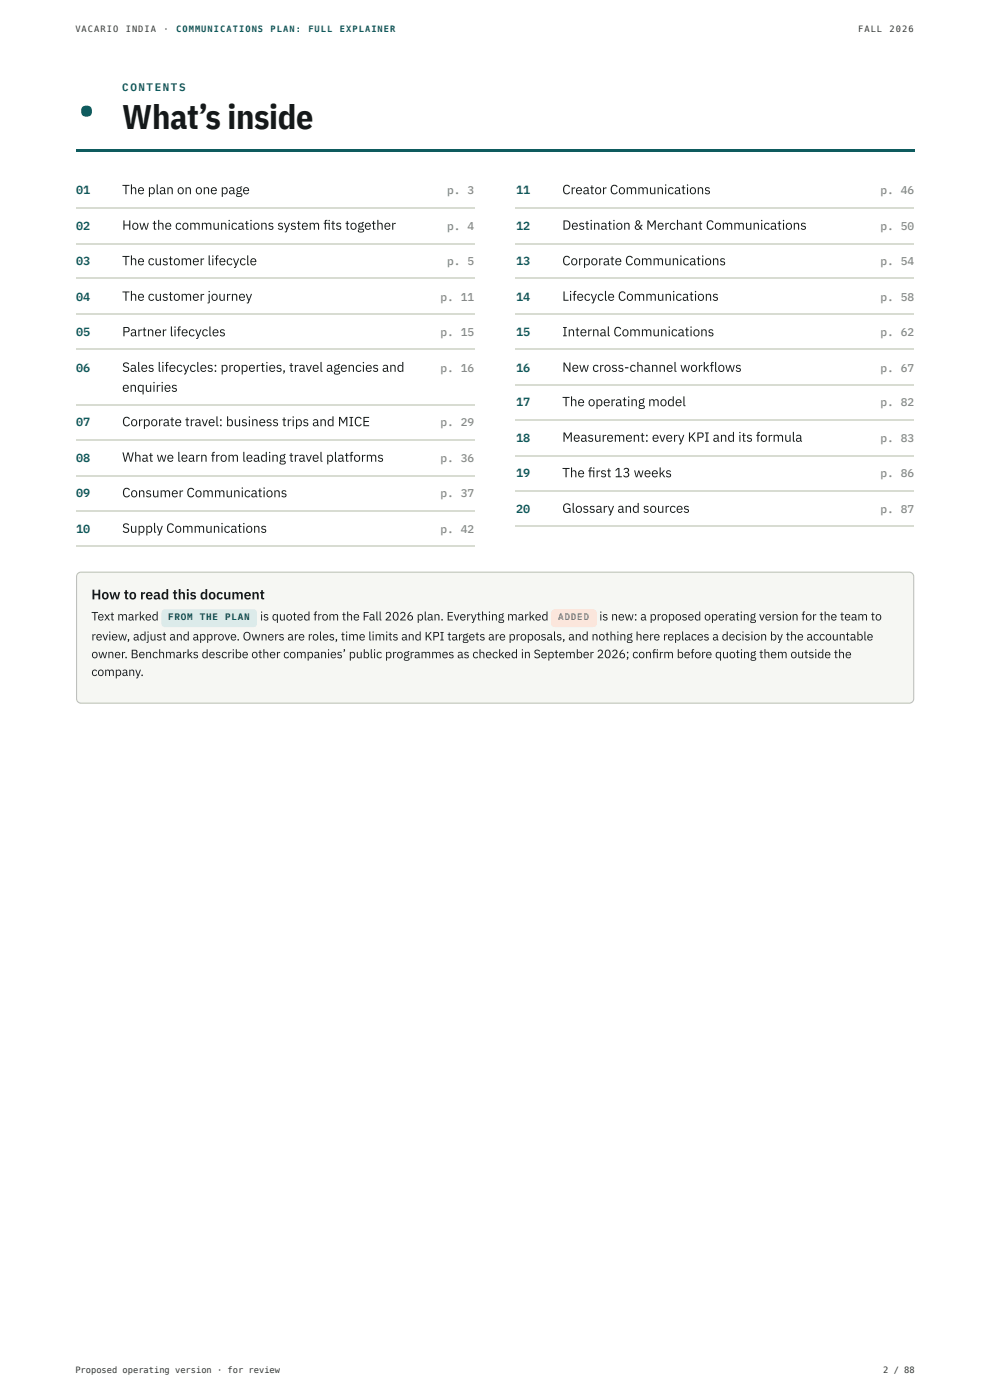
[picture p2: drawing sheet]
<svg xmlns="http://www.w3.org/2000/svg" width="210mm" height="297mm" viewBox="0 0 210 297" stroke-linecap="round" stroke-linejoin="round" font-family="sans-serif">
<defs><g id="words">
<text font-size="13.8" fill="#0e5b5e" x="16.1" y="27.8">·</text>
<text font-size="7.2" fill="#15191a" x="26" y="27.3">What’s inside</text>
<text font-size="3" fill="#15191a" x="19.4" y="127.3">How to read this document</text>
<g font-size="2.8" fill="#15191a">
<text x="25.9" y="41.2">The plan on one page</text>
<text x="119.4" y="41.2">Creator Communications</text>
<text x="25.9" y="48.8">How the communications system fts together</text>
<text x="68.7" y="48.8">i</text>
<text x="119.4" y="48.8">Destination &amp; Merchant Communications</text>
<text x="25.9" y="56.3">The customer lifecycle</text>
<text x="119.4" y="56.3">Corporate Communications</text>
<text x="25.9" y="63.9">The customer journey</text>
<text x="119.4" y="63.9">Lifecycle Communications</text>
<text x="25.9" y="71.4">Partner lifecycles</text>
<text x="119.4" y="71.4">Internal Communications</text>
<text x="25.9" y="79">Sales lifecycles: properties, travel agencies and</text>
<text x="25.9" y="83.2">enquiries</text>
<text x="119.4" y="79">New cross-channel workflows</text>
<text x="119.4" y="86.3">The operating model</text>
<text x="25.9" y="90.5">Corporate travel: business trips and MICE</text>
<text x="119.4" y="93.8">Measurement: every KPI and its formula</text>
<text x="25.9" y="98.1">What we learn from leading travel platforms</text>
<text x="119.4" y="101.4">The frst 13 weeks</text>
<text x="124.8" y="101.4">i</text>
<text x="25.9" y="105.6">Consumer Communications</text>
<text x="25.9" y="113.2">Supply Communications</text>
<text x="119.4" y="108.9">Glossary and sources</text>
</g>
<g font-size="2.6" fill="#15191a">
<text x="19.4" y="131.8">Text marked</text>
<text x="55.2" y="131.8">is quoted from the Fall 2026 plan. Everything marked</text>
<text x="127.3" y="131.8">is new: a proposed operating version for the team to</text>
<text x="19.4" y="136">review, adjust and approve. Owners are roles, time limits and KPI targets are proposals, and nothing here replaces a decision by the accountable</text>
<text x="19.4" y="139.8">owner. Benchmarks describe other companies’ public programmes as checked in September 2026; confrm before quoting them outside the</text>
<text x="19.4" y="143.6">company.</text>
<text x="138.4" y="139.8">i</text>
</g>
<g font-size="2.5" fill="#0e5b5e">
<text x="16.1" y="41.2">01</text>
<text x="109.6" y="41.2">11</text>
<text x="16.1" y="48.8">02</text>
<text x="109.6" y="48.8">12</text>
<text x="16.1" y="56.3">03</text>
<text x="109.6" y="56.3">13</text>
<text x="16.1" y="63.9">04</text>
<text x="109.6" y="63.9">14</text>
<text x="16.1" y="71.4">05</text>
<text x="109.6" y="71.4">15</text>
<text x="16.1" y="79">06</text>
<text x="109.6" y="79">16</text>
<text x="109.6" y="86.3">17</text>
<text x="16.1" y="90.5">07</text>
<text x="109.6" y="93.8">18</text>
<text x="16.1" y="98.1">08</text>
<text x="109.6" y="101.4">19</text>
<text x="16.1" y="105.6">09</text>
<text x="16.1" y="113.2">10</text>
<text x="109.6" y="108.9">20</text>
</g>
<g font-size="2.4" fill="#858c87">
<text x="95" y="41.2">p. 3</text>
<text x="187" y="41.2">p. 46</text>
<text x="95" y="48.8">p. 4</text>
<text x="187" y="48.8">p. 50</text>
<text x="95" y="56.3">p. 5</text>
<text x="187" y="56.3">p. 54</text>
<text x="93.5" y="63.9">p. 11</text>
<text x="187" y="63.9">p. 58</text>
<text x="93.5" y="71.4">p. 15</text>
<text x="187" y="71.4">p. 62</text>
<text x="93.5" y="79">p. 16</text>
<text x="187" y="79">p. 67</text>
<text x="187" y="86.3">p. 82</text>
<text x="93.5" y="90.5">p. 29</text>
<text x="187" y="93.8">p. 83</text>
<text x="93.5" y="98.1">p. 36</text>
<text x="187" y="101.4">p. 86</text>
<text x="93.5" y="105.6">p. 37</text>
<text x="93.5" y="113.2">p. 42</text>
<text x="187" y="108.9">p. 87</text>
</g>
<text font-size="2.3" fill="#0e5b5e" x="26" y="19.3">CONTENTS</text>
<g font-size="2" fill="#0a4446">
<text x="35.7" y="131.8">FROM</text>
<text x="42.5" y="131.8">THE</text>
<text x="47.8" y="131.8">PLAN</text>
</g>
<text font-size="2" fill="#d9602e" x="118.5" y="131.8">ADDED</text>
<g font-size="1.9" fill="#353836">
<text x="16" y="6.9">VACARIO</text>
<text x="26.7" y="6.9">INDIA</text>
<text x="34.7" y="6.9">·</text>
<text x="182.2" y="6.9">FALL</text>
<text x="188.9" y="6.9">2026</text>
<text x="16" y="291.6">Proposed operating version · for review</text>
<text x="187.6" y="291.6">2 / 88</text>
</g>
<g font-size="1.9" fill="#0e5b5e">
<text x="37.4" y="6.9">COMMUNICATIONS</text>
<text x="57.5" y="6.9">PLAN:</text>
<text x="65.5" y="6.9">FULL</text>
<text x="72.2" y="6.9">EXPLAINER</text>
</g>
</g></defs>
<path d="M16.1 31.8h178v.5h-178z" fill="#0e5b5e"/>
<g fill="none" stroke="#d8dcd2" stroke-width=".24">
<path d="M16.1 44.2h84.7M16.1 51.7h84.7M16.1 59h84.7M109.5 44.2h84.6M109.5 51.7h84.6M109.5 59h84.6M16.1 66.6h84.7M16.1 74.1h84.7M109.5 66.6h84.6M109.5 74.1h84.6M16.1 85.9h84.7M16.1 93.5h84.7"/>
<path d="M109.5 81.7h84.6M109.5 89.2h84.6M109.5 96.8h84.6M16.1 101h84.7M16.1 108.6h84.7M16.1 115.9h84.7M109.5 104.3h84.6M109.5 111.6h84.6"/>
</g>
<path d="M16.5 121.8l.7-.3h175.9a.95 .95 0 0 1 .9 1v25.9a.95 .95 0 0 1-.9 .9h-175.9a.95 .95 0 0 1-.9-.9v-25.9z" fill="#f6f7f3"/>
<path d="M16.5 121.8l.7-.3h175.9a.95 .95 0 0 1 .9 1v25.9a.95 .95 0 0 1-.9 .9h-175.9a.95 .95 0 0 1-.9-.9v-25.9z" fill="none" stroke="#bfc5b8" stroke-width=".24"/>
<path d="M34.5 129.6l.5-.2h18.9a.71 .71 0 0 1 .7 .7v2.4a.71 .71 0 0 1-.7 .7h-18.9a.71 .71 0 0 1-.7-.7v-2.4z" fill="#dcebea"/>
<path d="M117.3 129.6l.5-.2h8.2a.71 .71 0 0 1 .7 .7v2.4a.71 .71 0 0 1-.7 .7h-8.2a.71 .71 0 0 1-.8-.7v-2.4z" fill="#fbe6dc"/>
<use href="#words"/>
</svg>
